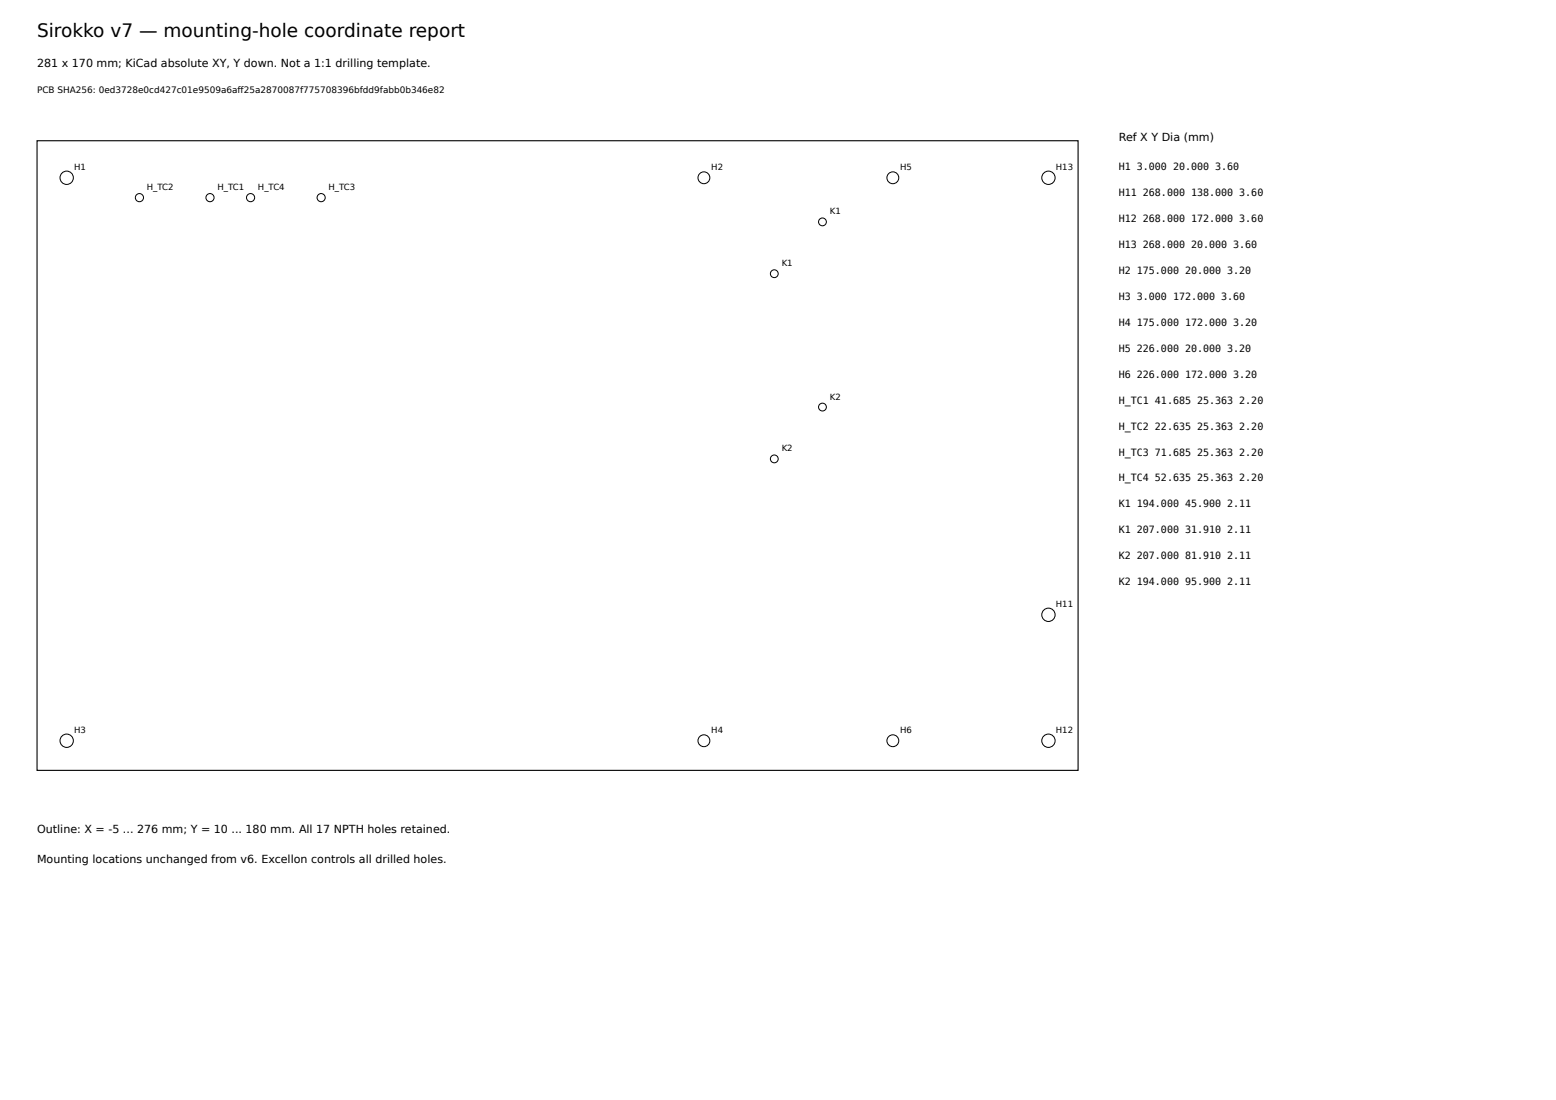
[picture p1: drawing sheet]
<svg xmlns="http://www.w3.org/2000/svg" width="420mm" height="297mm" viewBox="0 0 420 297" stroke-linecap="round" stroke-linejoin="round" font-family="sans-serif">
<defs><g id="words">
<text font-size="5" x="10" y="10">Sirokko v7 — mounting-hole coordinate report</text>
<g font-size="3">
<text x="10" y="18">281 x 170 mm; KiCad absolute XY, Y down. Not a 1:1 drilling template.</text>
<text x="302" y="38">Ref X Y Dia (mm)</text>
<text x="10" y="225">Outline: X = -5 ... 276 mm; Y = 10 ... 180 mm. All 17 NPTH holes retained.</text>
<text x="10" y="233">Mounting locations unchanged from v6. Excellon controls all drilled holes.</text>
</g>
<g font-size="2.7">
<text x="302" y="46">H1 3.000 20.000 3.60</text>
<text x="302" y="53">H11 268.000 138.000 3.60</text>
<text x="302" y="60">H12 268.000 172.000 3.60</text>
<text x="302" y="67">H13 268.000 20.000 3.60</text>
<text x="302" y="74">H2 175.000 20.000 3.20</text>
<text x="302" y="81">H3 3.000 172.000 3.60</text>
<text x="302" y="88">H4 175.000 172.000 3.20</text>
<text x="302" y="95">H5 226.000 20.000 3.20</text>
<text x="302" y="102">H6 226.000 172.000 3.20</text>
<text x="302" y="109">H_TC1 41.685 25.363 2.20</text>
<text x="302" y="116">H_TC2 22.635 25.363 2.20</text>
<text x="302" y="123">H_TC3 71.685 25.363 2.20</text>
<text x="302" y="130">H_TC4 52.635 25.363 2.20</text>
<text x="302" y="137">K1 194.000 45.900 2.11</text>
<text x="302" y="144">K1 207.000 31.910 2.11</text>
<text x="302" y="151">K2 207.000 81.910 2.11</text>
<text x="302" y="158">K2 194.000 95.900 2.11</text>
</g>
<text font-size="2.4" x="10" y="25">PCB SHA256: 0ed3728e0cd427c01e9509a6aff25a2870087f775708396bfdd9fabb0b346e82</text>
<g font-size="2.3">
<text x="20" y="46">H1</text>
<text x="192" y="46">H2</text>
<text x="243" y="46">H5</text>
<text x="285" y="46">H13</text>
<text x="39.6" y="51.4">H_TC2</text>
<text x="58.7" y="51.4">H_TC1</text>
<text x="69.6" y="51.4">H_TC4</text>
<text x="88.7" y="51.4">H_TC3</text>
<text x="224" y="57.9">K1</text>
<text x="211" y="71.9">K1</text>
<text x="224" y="107.9">K2</text>
<text x="211" y="121.9">K2</text>
<text x="285" y="164">H11</text>
<text x="20" y="198">H3</text>
<text x="192" y="198">H4</text>
<text x="243" y="198">H6</text>
<text x="285" y="198">H12</text>
</g>
</g></defs>
<path d="M10 38h281v170h-281z" fill="none" stroke="#000" stroke-width=".3"/>
<g fill="none" stroke="#000" stroke-width=".27">
<circle cx="18" cy="48" r="1.8"/>
<circle cx="37.6" cy="53.4" r="1.1"/>
<circle cx="56.7" cy="53.4" r="1.1"/>
<circle cx="67.6" cy="53.4" r="1.1"/>
<circle cx="86.7" cy="53.4" r="1.1"/>
<circle cx="190" cy="48" r="1.6"/>
<circle cx="222" cy="59.9" r="1.05"/>
<circle cx="241" cy="48" r="1.6"/>
<circle cx="283" cy="48" r="1.8"/>
<circle cx="209" cy="73.9" r="1.06"/>
<circle cx="222" cy="109.9" r="1.05"/>
<circle cx="209" cy="123.9" r="1.05"/>
<circle cx="283" cy="166" r="1.8"/>
<circle cx="18" cy="200" r="1.8"/>
<circle cx="283" cy="200" r="1.8"/>
<circle cx="190" cy="200" r="1.6"/>
<circle cx="241" cy="200" r="1.6"/>
</g>
<use href="#words"/>
</svg>
